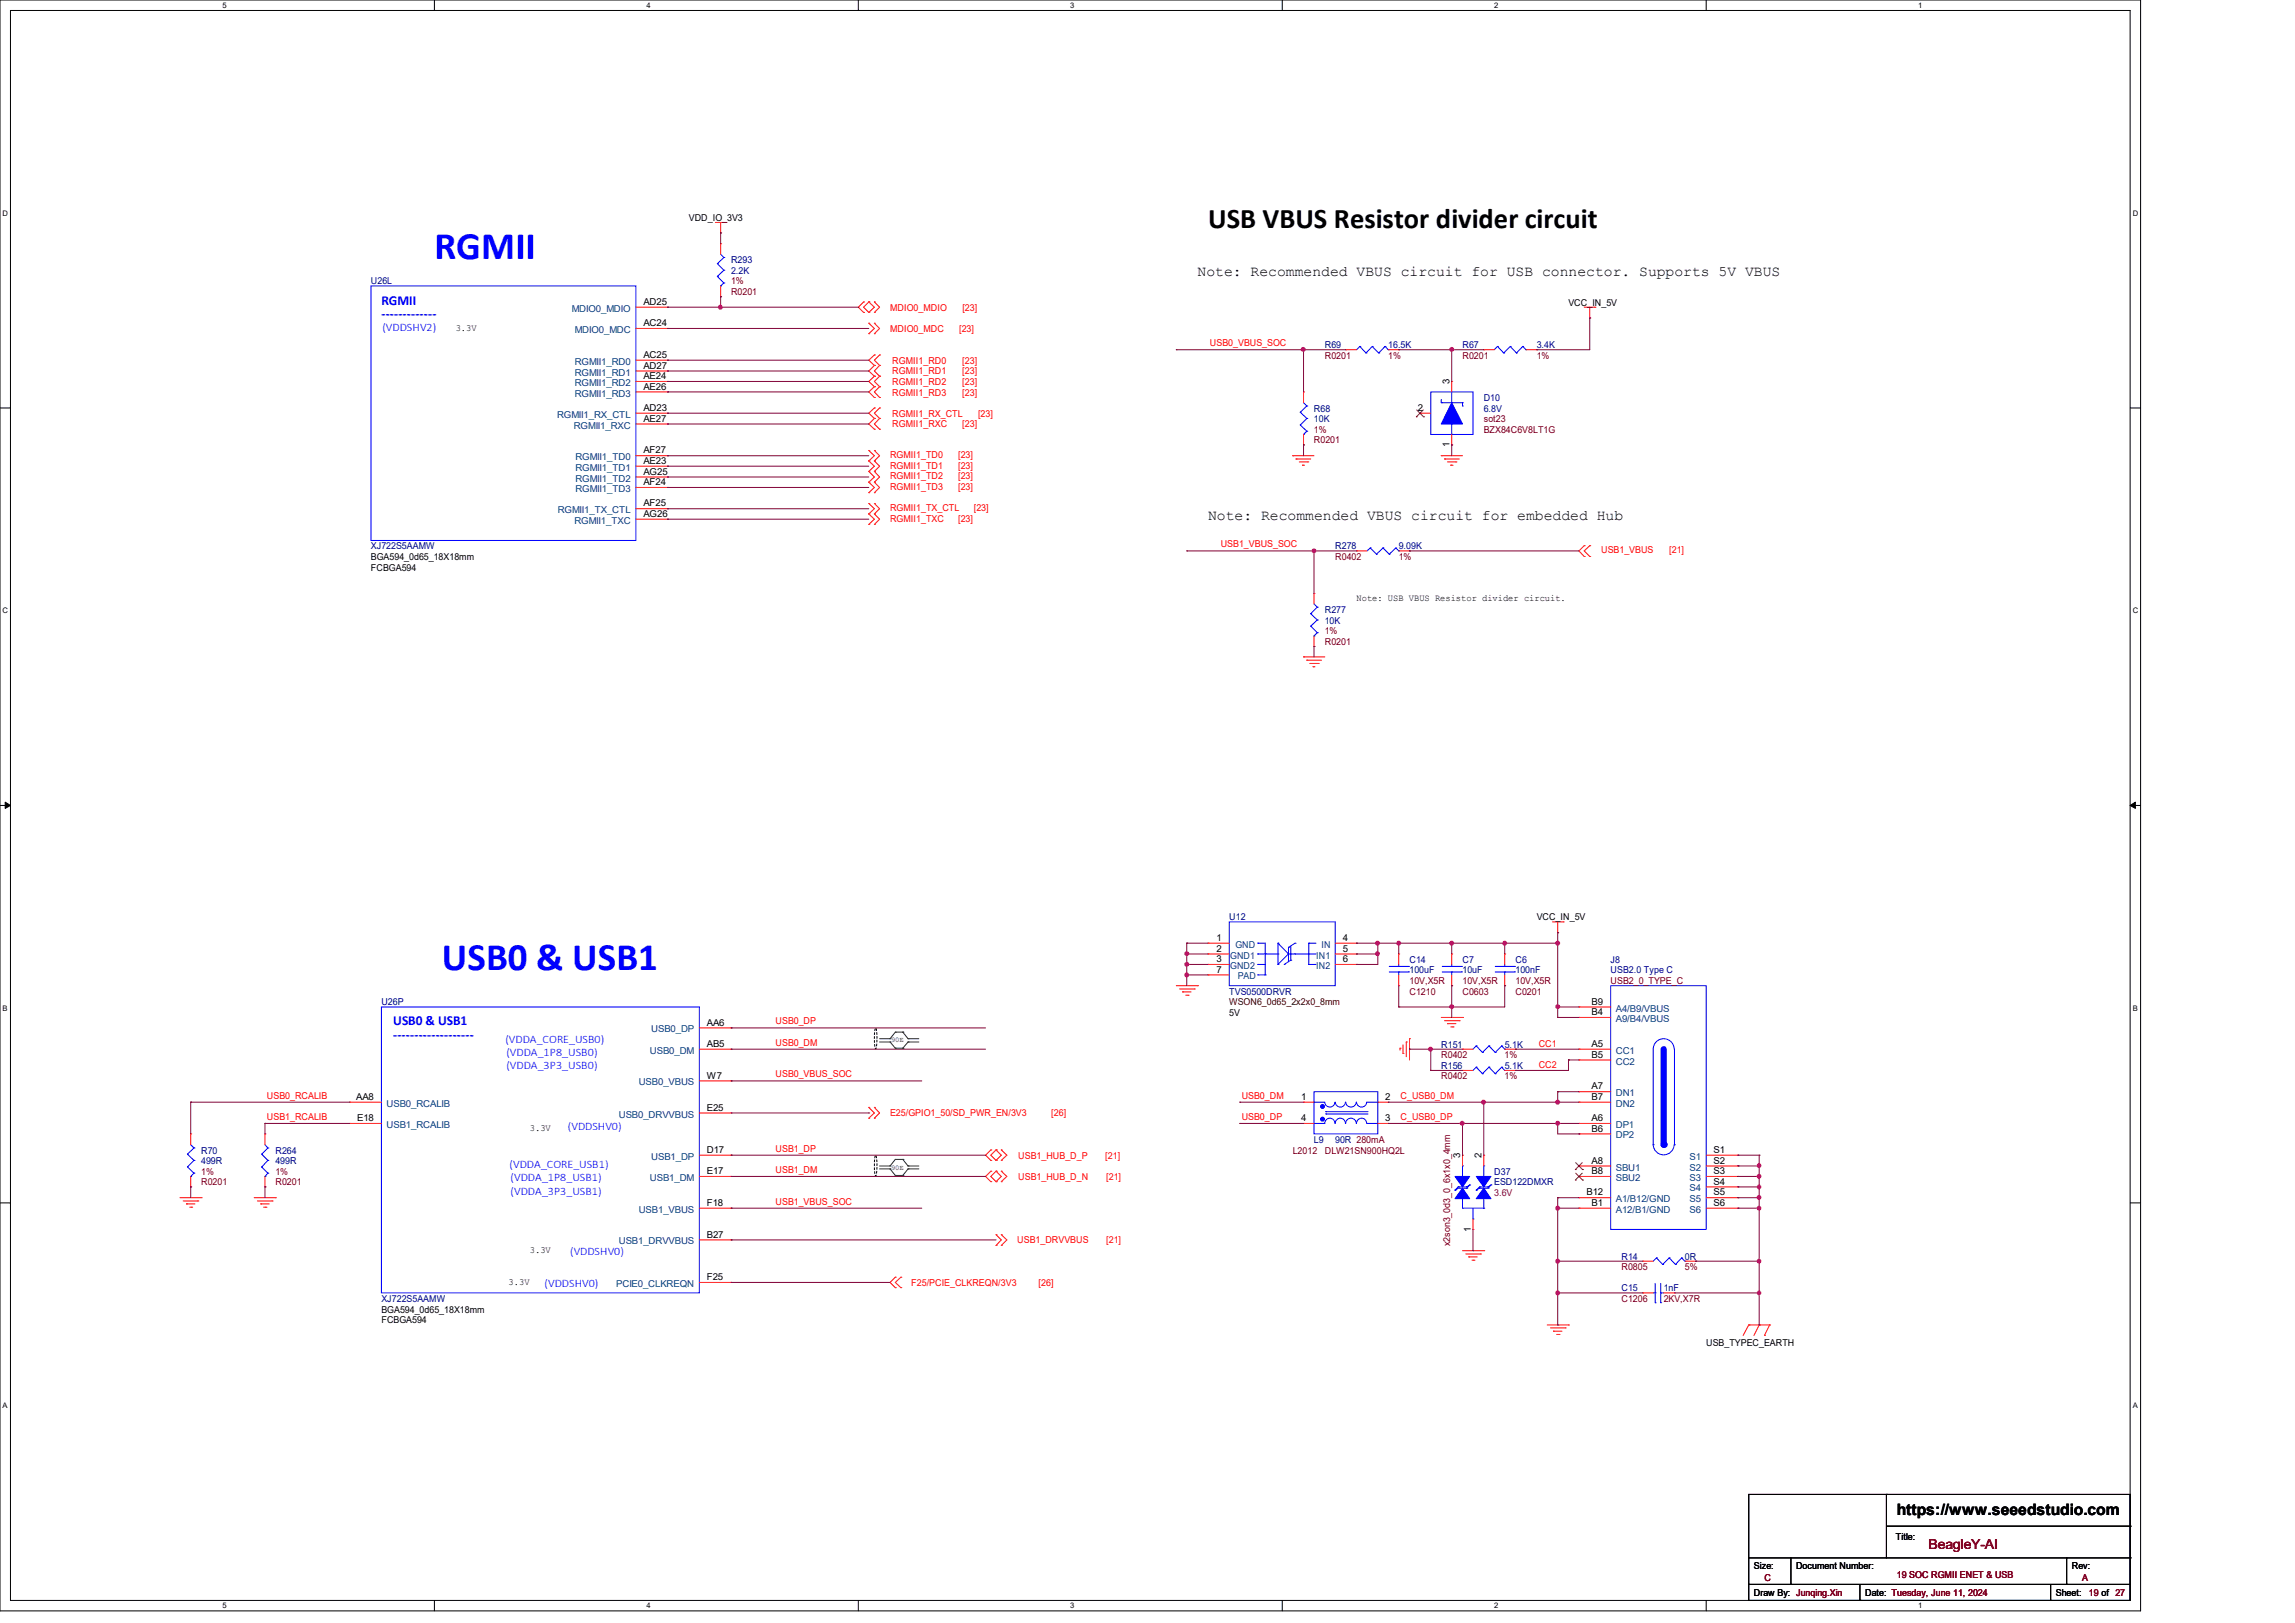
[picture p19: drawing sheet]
<svg xmlns="http://www.w3.org/2000/svg" width="297mm" height="210mm" viewBox="0 0 297 210" stroke-linecap="round" stroke-linejoin="round" font-family="sans-serif">
<defs><g id="words">
<g font-size="5" fill="#00f">
<text x="56.2" y="33.6">RGMII</text>
<text x="57.2" y="125.5">USB0 &amp; USB1</text>
</g>
<text font-size="3.7" x="156.3" y="29.5">USB VBUS Resistor divider circuit</text>
<text font-size="2" x="245.5" y="196.1">https://www.seeedstudio.com</text>
<g font-size="1.9">
<text x="155" y="35.8">Note: Recommended VBUS circuit for USB connector. Supports 5V VBUS</text>
<text x="156.3" y="67.3">Note: Recommended VBUS circuit for embedded Hub</text>
</g>
<g font-size="1.8" fill="#00f">
<text x="49.4" y="39.4">RGMII</text>
<text x="49.4" y="41.2">-------------</text>
<text x="50.9" y="132.7">USB0 &amp; USB1</text>
<text x="50.9" y="134.5">-------------------</text>
</g>
<text font-size="1.8" fill="#800000" x="249.6" y="200.5">BeagleY-AI</text>
<g font-size="1.5" fill="#00f">
<text x="49.5" y="42.8">(VDDSHV2)</text>
<text x="65.4" y="135">(VDDA_CORE_USB0)</text>
<text x="65.5" y="136.6">(VDDA_1P8_USB0)</text>
<text x="65.5" y="138.4">(VDDA_3P3_USB0)</text>
<text x="73.5" y="146.2">(VDDSHV0)</text>
<text x="66" y="151.2">(VDDA_CORE_USB1)</text>
<text x="66.1" y="152.8">(VDDA_1P8_USB1)</text>
<text x="66.1" y="154.6">(VDDA_3P3_USB1)</text>
<text x="70.5" y="166.5">(VDDSHV0)</text>
<text x="73.8" y="162.4">(VDDSHV0)</text>
</g>
<g font-size="1.2">
<text x="89.2" y="28.6">VDD_IO_3V3</text>
<text x="83.3" y="39.5">AD25</text>
<text x="203" y="39.5">VCC_IN_5V</text>
<text x="59" y="42.8">3.3V</text>
<text x="83.3" y="42.2">AC24</text>
<text x="83.3" y="46.3">AC25</text>
<text x="83.3" y="47.7">AD27</text>
<text x="83.3" y="49.1">AE24</text>
<text x="83.3" y="50.4">AE26</text>
<text x="83.3" y="53.2">AD23</text>
<text x="183.5" y="53.2">2</text>
<text x="187.6" y="49.7" transform="rotate(-90 187.6 49.7)">3</text>
<text x="83.3" y="54.6">AE27</text>
<text x="83.3" y="58.7">AF27</text>
<text x="187.6" y="57.9" transform="rotate(-90 187.6 57.9)">1</text>
<text x="83.3" y="60">AE23</text>
<text x="83.3" y="61.4">AG25</text>
<text x="83.3" y="62.8">AF24</text>
<text x="83.3" y="65.5">AF25</text>
<text x="83.3" y="66.9">AG26</text>
<text x="48" y="72.4">BGA594_0d65_18X18mm</text>
<text x="48" y="73.8">FCBGA594</text>
<text x="175.6" y="77.8">Note: USB VBUS Resistor divider circuit.</text>
<text x="198.9" y="119.1">VCC_IN_5V</text>
<text x="157.4" y="121.7">1</text>
<text x="157.4" y="123.1">2</text>
<text x="157.4" y="124.5">3</text>
<text x="157.4" y="125.9">7</text>
<text x="173.8" y="121.7">4</text>
<text x="173.8" y="123.1">5</text>
<text x="173.8" y="124.5">6</text>
<text x="159.1" y="131.4">5V</text>
<text x="206" y="131.4">B4</text>
<text x="206" y="130">B9</text>
<text x="91.5" y="132.7">AA6</text>
<text x="91.5" y="135.5">AB5</text>
<text x="206" y="135.5">A5</text>
<text x="206" y="136.9">B5</text>
<text x="46.1" y="142.3">AA8</text>
<text x="91.5" y="139.6">W7</text>
<text x="91.5" y="143.7">E25</text>
<text x="168.4" y="142.3">1</text>
<text x="179.3" y="142.3">2</text>
<text x="206" y="141">A7</text>
<text x="206" y="142.3">B7</text>
<text x="46.2" y="145.1">E18</text>
<text x="68.6" y="146.4">3.3V</text>
<text x="91.5" y="149.2">D17</text>
<text x="168.4" y="145.1">4</text>
<text x="179.3" y="145.1">3</text>
<text x="189" y="149.9" transform="rotate(-90 189 149.9)">3</text>
<text x="191.7" y="149.9" transform="rotate(-90 191.7 149.9)">2</text>
<text x="206" y="145.1">A6</text>
<text x="206" y="146.4">B6</text>
<text x="221.8" y="149.2">S1</text>
<text x="91.5" y="151.9">E17</text>
<text x="205.3" y="154.7">B12</text>
<text x="206" y="150.6">A8</text>
<text x="206" y="151.9">B8</text>
<text x="221.8" y="150.6">S2</text>
<text x="221.8" y="151.9">S3</text>
<text x="221.8" y="153.3">S4</text>
<text x="221.8" y="154.7">S5</text>
<text x="91.5" y="156">F18</text>
<text x="91.5" y="160.1">B27</text>
<text x="190.3" y="159.4" transform="rotate(-90 190.3 159.4)">1</text>
<text x="206" y="156">B1</text>
<text x="221.8" y="156">S6</text>
<text x="65.8" y="166.3">3.3V</text>
<text x="68.6" y="162.2">3.3V</text>
<text x="91.5" y="165.6">F25</text>
<text x="49.4" y="169.8">BGA594_0d65_18X18mm</text>
<text x="49.4" y="171.2">FCBGA594</text>
<text x="220.8" y="174.2">USB_TYPEC_EARTH</text>
<text x="227" y="203">Size:</text>
<text x="232.5" y="203">Document Number:</text>
<text x="245.4" y="199.3">Title:</text>
<text x="268.1" y="203">Rev:</text>
<text x="227" y="206.6">Draw By: Junqing.Xin</text>
<text x="241.4" y="206.6">Date: Tuesday, June 11, 2024</text>
<text x="266.1" y="206.6">Sheet:</text>
</g>
<g font-size="1.2" fill="#000080">
<text x="94.6" y="34">R293</text>
<text x="94.6" y="35.4">2.2K</text>
<text x="48" y="36.8">U26L</text>
<text x="171.4" y="45">R69</text>
<text x="179.7" y="45">16.5K</text>
<text x="189.3" y="45">R67</text>
<text x="198.9" y="45">3.4K</text>
<text x="170" y="53.3">R68</text>
<text x="192" y="51.9">D10</text>
<text x="192" y="53.3">6.8V</text>
<text x="170" y="54.6">10K</text>
<text x="48" y="71.1">XJ722S5AAMW</text>
<text x="172.8" y="71.1">R278</text>
<text x="181" y="71.1">9.09K</text>
<text x="171.4" y="79.3">R277</text>
<text x="171.4" y="80.7">10K</text>
<text x="159.1" y="119.1">U12</text>
<text x="182.4" y="124.6">C14</text>
<text x="182.4" y="125.9">100uF</text>
<text x="189.3" y="124.6">C7</text>
<text x="189.3" y="125.9">10uF</text>
<text x="196.1" y="124.6">C6</text>
<text x="196.1" y="125.9">100nF</text>
<text x="208.4" y="124.6">J8</text>
<text x="208.4" y="125.9">USB2.0 Type C</text>
<text x="49.4" y="130">U26P</text>
<text x="159.1" y="128.7">TVS0500DRVR</text>
<text x="186.5" y="135.5">R151</text>
<text x="194.7" y="135.5">5.1K</text>
<text x="186.5" y="138.3">R156</text>
<text x="194.7" y="138.3">5.1K</text>
<text x="26" y="149.3">R70</text>
<text x="35.6" y="149.3">R264</text>
<text x="170" y="147.9">L9</text>
<text x="172.8" y="147.9">90R 280mA</text>
<text x="26" y="150.6">499R</text>
<text x="35.6" y="150.6">499R</text>
<text x="193.4" y="152">D37</text>
<text x="193.4" y="153.4">ESD122DMXR</text>
<text x="209.8" y="167.1">C15</text>
<text x="209.8" y="163">R14</text>
<text x="215.3" y="167.1">1nF</text>
<text x="218.1" y="163">0R</text>
<text x="49.4" y="168.4">XJ722S5AAMW</text>
</g>
<g font-size="1.2" fill="#004080">
<text x="74" y="40.3">MDIO0_MDIO</text>
<text x="74.4" y="43.1">MDIO0_MDC</text>
<text x="74.4" y="47.2">RGMII1_RD0</text>
<text x="74.4" y="48.6">RGMII1_RD1</text>
<text x="74.4" y="50">RGMII1_RD2</text>
<text x="74.4" y="51.3">RGMII1_RD3</text>
<text x="72.1" y="54.1">RGMII1_RX_CTL</text>
<text x="74.2" y="55.5">RGMII1_RXC</text>
<text x="74.5" y="59.6">RGMII1_TD0</text>
<text x="74.5" y="60.9">RGMII1_TD1</text>
<text x="74.5" y="62.3">RGMII1_TD2</text>
<text x="74.5" y="63.7">RGMII1_TD3</text>
<text x="72.2" y="66.4">RGMII1_TX_CTL</text>
<text x="74.3" y="67.8">RGMII1_TXC</text>
<text x="159.2" y="124">GND1</text>
<text x="159.2" y="125.4">GND2</text>
<text x="159.9" y="122.6">GND</text>
<text x="170.3" y="124">IN1</text>
<text x="170.3" y="125.4">IN2</text>
<text x="171" y="122.6">IN</text>
<text x="160.2" y="126.7">PAD</text>
<text x="209.1" y="130.9">A4/B9/VBUS</text>
<text x="84.1" y="136.4">USB0_DM</text>
<text x="84.3" y="133.6">USB0_DP</text>
<text x="209.1" y="136.4">CC1</text>
<text x="209.1" y="132.2">A9/B4/VBUS</text>
<text x="209.1" y="137.8">CC2</text>
<text x="50" y="143.2">USB0_RCALIB</text>
<text x="82.7" y="140.5">USB0_VBUS</text>
<text x="209.1" y="141.9">DN1</text>
<text x="209.1" y="143.2">DN2</text>
<text x="50" y="146">USB1_RCALIB</text>
<text x="80.1" y="144.6">USB0_DRVVBUS</text>
<text x="209.1" y="146">DP1</text>
<text x="209.1" y="147.3">DP2</text>
<text x="84.1" y="152.8">USB1_DM</text>
<text x="84.3" y="150.1">USB1_DP</text>
<text x="209.1" y="151.5">SBU1</text>
<text x="209.1" y="155.6">A1/B12/GND</text>
<text x="209.1" y="152.8">SBU2</text>
<text x="218.6" y="150.1">S1</text>
<text x="218.6" y="151.5">S2</text>
<text x="218.6" y="152.8">S3</text>
<text x="218.6" y="154.2">S4</text>
<text x="218.6" y="155.6">S5</text>
<text x="80.1" y="161">USB1_DRVVBUS</text>
<text x="82.7" y="156.9">USB1_VBUS</text>
<text x="209.1" y="156.9">A12/B1/GND</text>
<text x="218.6" y="156.9">S6</text>
<text x="79.8" y="166.5">PCIE0_CLKREQN</text>
</g>
<g font-size="1.2" fill="#800000">
<text x="94.6" y="36.8">1%</text>
<text x="94.6" y="38.1">R0201</text>
<text x="171.4" y="46.4">R0201</text>
<text x="179.7" y="46.4">1%</text>
<text x="189.3" y="46.4">R0201</text>
<text x="198.9" y="46.4">1%</text>
<text x="170" y="56">1%</text>
<text x="170" y="57.4">R0201</text>
<text x="192" y="54.6">sot23</text>
<text x="192" y="56">BZX84C6V8LT1G</text>
<text x="172.8" y="72.4">R0402</text>
<text x="181" y="72.4">1%</text>
<text x="171.4" y="82">1%</text>
<text x="171.4" y="83.4">R0201</text>
<text x="182.4" y="128.7">C1210</text>
<text x="182.4" y="127.3">10V,X5R</text>
<text x="189.3" y="128.7">C0603</text>
<text x="189.3" y="127.3">10V,X5R</text>
<text x="196.1" y="128.7">C0201</text>
<text x="196.1" y="127.3">10V,X5R</text>
<text x="208.4" y="127.3">USB2_0_TYPE_C</text>
<text x="186.5" y="136.9">R0402</text>
<text x="194.7" y="136.9">1%</text>
<text x="186.5" y="139.7">R0402</text>
<text x="194.7" y="139.7">1%</text>
<text x="167.3" y="149.3">L2012</text>
<text x="171.4" y="149.3">DLW21SN900HQ2L</text>
<text x="26" y="152">1%</text>
<text x="26" y="153.4">R0201</text>
<text x="35.6" y="152">1%</text>
<text x="35.6" y="153.4">R0201</text>
<text x="187.7" y="161.3" transform="rotate(-90 187.7 161.3)">x2son3_0d3_0_6x1x0_4mm</text>
<text x="209.8" y="164.3">R0805</text>
<text x="218.1" y="164.3">5%</text>
<text x="209.8" y="168.4">C1206</text>
<text x="215.3" y="168.4">2KV,X7R</text>
<text x="228.3" y="204.6">C</text>
<text x="245.5" y="204.1">19 SOC RGMII ENET &amp; USB</text>
<text x="269.5" y="204.6">A</text>
<text x="270.3" y="206.6">19 of 27</text>
</g>
<g font-size="1.2" fill="#f00">
<text x="115.2" y="40.2">MDIO0_MDIO</text>
<text x="124.5" y="40.2">[23]</text>
<text x="115.2" y="43">MDIO0_MDC</text>
<text x="115.5" y="47.1">RGMII1_RD0</text>
<text x="124.1" y="43">[23]</text>
<text x="124.5" y="47.1">[23]</text>
<text x="156.6" y="44.8">USB0_VBUS_SOC</text>
<text x="115.5" y="48.4">RGMII1_RD1</text>
<text x="115.5" y="49.8">RGMII1_RD2</text>
<text x="115.5" y="51.2">RGMII1_RD3</text>
<text x="115.5" y="53.9">RGMII1_RX_CTL</text>
<text x="124.5" y="48.4">[23]</text>
<text x="124.5" y="49.8">[23]</text>
<text x="124.5" y="51.2">[23]</text>
<text x="126.6" y="53.9">[23]</text>
<text x="115.2" y="59.3">RGMII1_TD0</text>
<text x="115.5" y="55.3">RGMII1_RXC</text>
<text x="124" y="59.3">[23]</text>
<text x="124.5" y="55.3">[23]</text>
<text x="115.2" y="60.7">RGMII1_TD1</text>
<text x="115.2" y="62">RGMII1_TD2</text>
<text x="115.2" y="63.4">RGMII1_TD3</text>
<text x="124" y="60.7">[23]</text>
<text x="124" y="62">[23]</text>
<text x="124" y="63.4">[23]</text>
<text x="115.2" y="66.1">RGMII1_TX_CTL</text>
<text x="115.2" y="67.5">RGMII1_TXC</text>
<text x="124" y="67.5">[23]</text>
<text x="126" y="66.1">[23]</text>
<text x="158" y="70.8">USB1_VBUS_SOC</text>
<text x="207.2" y="71.5">USB1_VBUS</text>
<text x="216" y="71.5">[21]</text>
<text x="100.4" y="132.5">USB0_DP</text>
<text x="100.4" y="135.3">USB0_DM</text>
<text x="199.1" y="135.5">CC1</text>
<text x="34.5" y="142.2">USB0_RCALIB</text>
<text x="100.4" y="139.4">USB0_VBUS_SOC</text>
<text x="160.7" y="142.2">USB0_DM</text>
<text x="181.3" y="142.2">C_USB0_DM</text>
<text x="199.1" y="138.3">CC2</text>
<text x="34.5" y="144.9">USB1_RCALIB</text>
<text x="100.4" y="149">USB1_DP</text>
<text x="115.2" y="144.4">E25/GPIO1_50/SD_PWR_EN/3V3</text>
<text x="131.8" y="149.9">USB1_HUB_D_P</text>
<text x="136.1" y="144.4">[26]</text>
<text x="143" y="149.9">[21]</text>
<text x="160.7" y="144.9">USB0_DP</text>
<text x="181.3" y="144.9">C_USB0_DP</text>
<text x="100.4" y="151.8">USB1_DM</text>
<text x="100.4" y="155.9">USB1_VBUS_SOC</text>
<text x="131.8" y="152.7">USB1_HUB_D_N</text>
<text x="143.2" y="152.7">[21]</text>
<text x="131.7" y="160.8">USB1_DRVVBUS</text>
<text x="143.2" y="160.8">[21]</text>
<text x="117.9" y="166.4">F25/PCIE_CLKREQN/3V3</text>
<text x="134.4" y="166.4">[26]</text>
</g>
<text font-size="1.2" fill="#400000" x="159.1" y="130">WSON6_0d65_2x2x0_8mm</text>
<text font-size="1.2" fill="#800040" x="193.4" y="154.7">3.6V</text>
<g font-size="1">
<text x="28.8" y="1">5</text>
<text x="83.7" y="1">4</text>
<text x="138.5" y="1">3</text>
<text x="193.4" y="1">2</text>
<text x="248.2" y="1">1</text>
<text x=".3" y="27.9">D</text>
<text x="276" y="27.9">D</text>
<text x=".3" y="79.4">C</text>
<text x="276" y="79.4">C</text>
<text x=".3" y="130.8">B</text>
<text x="276" y="130.8">B</text>
<text x=".3" y="182.2">A</text>
<text x="276" y="182.2">A</text>
<text x="28.8" y="208.1">5</text>
<text x="83.7" y="208.1">4</text>
<text x="138.5" y="208.1">3</text>
<text x="193.4" y="208.1">2</text>
<text x="248.2" y="208.1">1</text>
</g>
<g font-size=".9">
<text x="115.3" y="134.9">90E</text>
<text x="115.3" y="151.3">90E</text>
</g>
</g></defs>
<path d="M0 0h277v208.4h-277zM1.4 1.4h274.3v205.7h-274.3z" fill="none" stroke="#000" stroke-width=".13"/>
<g fill="#fff">
<path d="M28.8 .1h.5v1.1h-.5z"/>
<path d="M28.8 207.2h.5v1.1h-.5z"/>
</g>
<path d="M56.2 0v1.4M56.2 207.1v1.3" fill="none" stroke="#000" stroke-width=".13"/>
<g fill="#fff">
<path d="M83.7 .1h.5v1.1h-.5z"/>
<path d="M83.7 207.2h.5v1.1h-.5z"/>
</g>
<path d="M111.1 0v1.4M111.1 207.1v1.3" fill="none" stroke="#000" stroke-width=".13"/>
<g fill="#fff">
<path d="M138.5 .1h.6v1.1h-.6z"/>
<path d="M138.5 207.2h.6v1.1h-.6z"/>
</g>
<path d="M165.9 0v1.4M165.9 207.1v1.3" fill="none" stroke="#000" stroke-width=".13"/>
<g fill="#fff">
<path d="M193.4 .1h.5v1.1h-.5z"/>
<path d="M193.4 207.2h.5v1.1h-.5z"/>
</g>
<path d="M220.8 0v1.4M220.8 207.1v1.3" fill="none" stroke="#000" stroke-width=".13"/>
<g fill="#fff">
<path d="M248.2 .1h.6v1.1h-.6z"/>
<path d="M248.2 207.2h.6v1.1h-.6z"/>
<path d="M.3 27.1h.8v1.1h-.8z"/>
<path d="M276 27.1h.7v1.1h-.7z"/>
<path d="M.3 78.5h.8v1.1h-.8z"/>
<path d="M276 78.5h.7v1.1h-.7z"/>
</g>
<path d="M0 52.8h1.4M275.7 52.8h1.3" fill="none" stroke="#000" stroke-width=".13"/>
<g fill="#fff">
<path d="M.3 129.9h.7v1.1h-.7z"/>
<path d="M276 129.9h.6v1.1h-.6z"/>
</g>
<path d="M0 104.2h1.4M275.7 104.2h1.3" fill="none" stroke="#000" stroke-width=".13"/>
<path d="M.7 103.8l.7 .4-.7 .4zM275.7 104.2l.7-.4v.8z" fill="#000" stroke="#000" stroke-width=".13"/>
<g fill="#fff">
<path d="M.3 181.4h.7v1.1h-.7z"/>
<path d="M276 181.4h.6v1.1h-.6z"/>
</g>
<g fill="none" stroke="#000" stroke-width=".13">
<path d="M0 155.7h1.4M275.7 155.7h1.3M226.3 193.4h49.4v13.7h-49.4zM244.1 193.4h.1M244.1 193.4v8.2M244.1 197.5h31.6M275.7 197.5h.1M226.3 205h.1M226.3 205h49.4M226.3 201.6h49.4M231.8 205h.1M231.8 201.6v3.4"/>
<path d="M240.7 207.1h.1M240.7 205v2.1M265.4 207.1h.1M265.4 205v2.1M267.5 205h.1M267.5 201.6v3.4M275.7 201.6h.1"/>
</g>
<g fill="none" stroke="#008000" stroke-width=".13">
<path d="M113.8 134.8h1.4M113.8 134.4h1.4M115.2 134.8h.1M115.2 134.4h.1M115.2 134.8l.7 .8M115.9 133.6h.1M115.9 135.6h.1M115.9 133.6l-.7 .8M115.9 133.6h.9M115.9 135.6h.9M116.8 135.6h.1M116.8 133.6h.1"/>
<path d="M116.8 133.6l.7 .8M117.5 134.4h.1M117.5 134.8h.1M117.5 134.8l-.7 .8M117.5 134.8h1.4M117.5 134.4h1.4M113.8 151.3h1.4M113.8 150.9h1.4M115.2 151.3h.1M115.2 150.9h.1M115.2 151.3l.7 .8M115.9 150h.1"/>
<path d="M115.9 152.1h.1M115.9 150l-.7 .9M115.9 152.1h.9M115.9 150h.9M116.8 150h.1M116.8 152.1h.1M116.8 150l.7 .9M117.5 150.9h.1M117.5 151.3h.1M117.5 151.3l-.7 .8M117.5 151.3h1.4M117.5 150.9h1.4"/>
</g>
<path d="M113.3 133a5.5 5.5 0 0 1 0 2.7 5.5 5.5 0 0 1 0-2.7zM113.3 149.5a5.5 5.5 0 0 1 0 2.7 5.5 5.5 0 0 1 0-2.7z" fill="none" stroke="#000" stroke-width=".13" stroke-dasharray=".3"/>
<g fill="none" stroke="#f00" stroke-width=".13">
<path d="M92.6 28.8h1.3M93.3 30.1h.1M93.3 28.8v1.3M93.9 28.8h.1M111.8 39.1h.1M111.8 39.1l-.7 .7 .7 .6M112.4 39.1h.1M112.4 39.1l.8 .7-.8 .6M112.4 39.1l-.6 .7 .6 .6M113.2 39.1h.1M113.2 39.1l.6 .7-.6 .6M205 39.8h1.4"/>
<path d="M205.7 39.8v1.3M206.4 39.8h.1M111.8 40.4h.1M112.4 59.6h.1M112.4 58.3h.1M112.4 41.8h.1M112.4 43.2h.1M112.4 40.4h.1M112.4 58.3l.8 .7-.8 .6M112.4 59.6l.8 .7-.8 .7M112.4 41.8l.8 .7-.8 .7M113.2 45.9h.1"/>
<path d="M113.2 47.3h.1M113.2 48.7h.1M113.2 50h.1M113.2 51.4h.1M113.2 52.8h.1M113.2 54.1h.1M113.2 55.5h.1M113.2 59.6h.1M113.2 58.3h.1M113.2 41.8h.1M113.2 43.2h.1M113.2 40.4h.1"/>
<path d="M113.2 45.9l-.8 .7 .8 .7M113.2 47.3l-.8 .7 .8 .7M113.2 48.7l-.8 .7 .8 .6M113.2 50l-.8 .7 .8 .7M113.2 52.8l-.8 .7 .8 .6M113.2 54.1l-.8 .8 .8 .6M113.2 58.3l.6 .7-.6 .6M113.2 59.6l.6 .7-.6 .7M113.2 41.8l.6 .7-.6 .7M113.8 47.3h.1M113.8 45.9h.1M113.8 48.7h.1"/>
<path d="M113.8 50h.1M113.8 51.4h.1M113.8 54.1h.1M113.8 52.8h.1M113.8 55.5h.1M113.8 45.9l-.6 .7 .6 .7M113.8 47.3l-.6 .7 .6 .7M113.8 48.7l-.6 .7 .6 .6M113.8 50l-.6 .7 .6 .7M113.8 52.8l-.6 .7 .6 .6M113.8 54.1l-.6 .8 .6 .6M167.3 59h.1"/>
<path d="M167.3 59h2.8M167.7 59.4h.1M167.7 59.4h1.9M168.1 59.8h1.1M168.7 50.7h.1M168.7 57.6h.1M168.7 50.7v1.4M168.7 56.2v1.4M169.2 59.8h.1M174.2 45.3h.1M174.2 45.3h1.4M179.7 45.3h1.3"/>
<path d="M181 45.3h.1M183.8 53.5h.1M183.8 53.5h1.4M186.5 59h.1M186.5 59h2.8M186.9 59.4h.1M186.9 59.4h1.9M187.3 59.8h1.1M187.9 49.4h.1M187.9 57.6h.1M187.9 49.4v1.3M187.9 56.2v1.4"/>
<path d="M188.4 59.8h.1M192 45.3h.1M192 45.3h1.4M197.5 45.3h1.4M198.9 45.3h.1M205.7 41.1h.1M112.4 61h.1M112.4 62.4h.1M112.4 63.8h.1M112.4 66.5h.1M112.4 65.2h.1M112.4 67.9h.1"/>
<path d="M112.4 61l.8 .7-.8 .7M112.4 62.4l.8 .7-.8 .7M112.4 65.2l.8 .6-.8 .7M112.4 66.5l.8 .7-.8 .7M113.2 61h.1M113.2 62.4h.1M113.2 63.8h.1M113.2 66.5h.1M113.2 65.2h.1M113.2 67.9h.1M113.2 61l.6 .7-.6 .7M113.2 62.4l.6 .7-.6 .7"/>
<path d="M113.2 65.2l.6 .6-.6 .7M113.2 66.5l.6 .7-.6 .7M168.6 60.2h.1M168.6 60.2h.2M170.1 76.8h.1M170.1 76.8v1.3M175.6 71.3h.1M175.6 71.3h1.3M181 71.3h1.4M182.4 71.3h.1M187.7 60.2h.1M187.7 60.2h.3"/>
<path d="M205 72h.1M205 70.6h.1M205 70.6l-.7 .7 .7 .7M205.7 70.6h.1M205.7 72h.1M205.7 70.6l-.7 .7 .7 .7M168.7 85h.1M168.7 85h2.7M169.1 85.4h.1M169.1 85.4h1.9M169.5 85.9h1.1M169.9 86.3h.1"/>
<path d="M169.9 86.3h.3M170.1 83.7h.1M170.1 82.3v1.4M170.6 85.9h.1M200.9 119.3h1.4M201.6 119.3v1.4M202.3 119.3h.1M90.5 133h4.1M90.5 135.8h4.1M90.5 139.9h4.1M94.6 133h.1M94.6 135.8h.1"/>
<path d="M94.6 139.9h.1M152.2 127.6h2.8M152.7 128h1.9M153 128.4h.1M153 128.4h1.1M153.5 128.8h.3M153.8 128.8h.1M154.6 128h.1M155 127.6h.1M156.3 122h.1M156.3 123.4h.1M156.3 124.8h.1"/>
<path d="M156.3 126.2h.1M156.3 122h2.8M156.3 123.4h2.8M156.3 124.8h2.8M156.3 126.2h2.8M172.8 122h2.8M172.8 123.4h2.8M172.8 124.8h2.8M175.6 122h.1M175.6 123.4h.1M175.6 124.8h.1M181.2 135.6h.1"/>
<path d="M181.2 135.6v.3M181.6 136.3h.1M181.6 135.2v1.1M182 134.8h.1M182 134.8v1.9M182.4 134.4h.1M182.4 134.4v2.8M186.5 131.7h2.8M186.9 132.1h1.9M187.3 132.5h.1M187.3 132.5h1.1M187.7 132.9h.3"/>
<path d="M187.9 123.4h.1M187.9 127.6h.1M187.9 123.4v1.4M187.9 126.2v1.4M188 132.9h.1M188.8 132.1h.1M189.3 131.7h.1M189.3 138.5h.1M189.3 138.5h1.3M194.7 123.4h.1M194.7 127.6h.1M194.7 138.5h1.4"/>
<path d="M194.7 123.4v1.4M194.7 126.2v1.4M196.1 138.5h.1M201.6 120.7h.1M23.3 155h2.7M23.7 155.4h1.9M24.1 155.8h.1M24.1 155.8h1.1M24.6 156.2h.2M24.7 146.7h.1M24.7 153.6h.1M24.7 146.7v1.4"/>
<path d="M24.7 152.2v1.4M24.8 156.2h.1M25.6 155.4h.1M26 155h.1M32.9 155h2.7M33.3 155.4h1.9M33.7 155.8h.1M33.7 155.8h1.1M34.1 156.2h.3M34.3 146.7h.1M34.3 153.6h.1M34.3 146.7v1.4"/>
<path d="M34.3 152.2v1.4M34.4 156.2h.1M35.2 155.4h.1M35.6 155h.1M45.3 142.6h.1M45.3 145.4h.1M45.3 142.6h4.1M45.3 145.4h4.1M90.5 144h4.1M90.5 149.5h4.1M90.5 152.2h4.1M90.5 156.3h4.1"/>
<path d="M94.6 144h.1M94.6 149.5h.1M94.6 152.2h.1M94.6 156.3h.1M112.4 143.3h.1M112.4 144.7h.1M112.4 143.3l.8 .7-.8 .7M113.2 143.3h.1M113.2 144.7h.1M113.2 143.3l.6 .7-.6 .7M128.2 148.8h.1M128.2 150.2h.1"/>
<path d="M128.2 151.6h.1M128.2 152.9h.1M128.2 148.8l-.6 .7 .6 .7M128.2 151.6l-.6 .6 .6 .7M128.9 150.2h.1M128.9 148.8h.1M128.9 152.9h.1M128.9 151.6h.1M128.9 159.8h.1M128.9 148.8l-.7 .7 .7 .7M128.9 148.8l.7 .7-.7 .7M128.9 151.6l-.7 .6 .7 .7"/>
<path d="M128.9 151.6l.7 .6-.7 .7M128.9 159.8l.7 .6-.7 .8M129.6 148.8h.1M129.6 150.2h.1M129.6 151.6h.1M129.6 152.9h.1M129.6 159.8h.1M129.6 148.8l.7 .7-.7 .7M129.6 151.6l.7 .6-.7 .7M129.6 159.8l.7 .6-.7 .8M168.7 142.6h.1M168.7 145.4h.1"/>
<path d="M168.7 142.6h1.4M168.7 145.4h1.4M178.3 142.6h1.4M178.3 145.4h1.4M179.7 142.6h.1M179.7 145.4h.1M90.5 165.9h4.1M90.5 160.4h4.1M94.6 165.9h.1M94.6 160.4h.1M115.9 165.3h.1M115.9 166.6h.1"/>
<path d="M115.9 165.3l-.7 .6 .7 .7M116.6 166.6h.1M116.6 165.3h.1M116.6 165.3l-.7 .6 .7 .7M128.9 161.2h.1M129.6 161.2h.1M189.3 161.8h2.7M189.7 162.3h1.9M190.1 162.6h.1M190.1 162.6h1.1M190.5 163.1h.3M190.8 163.1h.1"/>
<path d="M191.6 162.3h.1M192 161.8h.1M200.2 171.4h2.8M200.7 171.8h1.9M201 172.3h.1M201 172.3h1.1M201.5 172.7h.3M201.8 172.7h.1M202.6 171.8h.1M203 171.4h.1M226.3 171.4h.1M226.3 171.4h2.7"/>
<path d="M226.3 171.4l-.7 1.4M227.7 171.4h.1M227.7 171.4l-.7 1.4M228.3 172.8h.1M229 171.4h.1M229 171.4l-.7 1.4"/>
</g>
<g fill="none" stroke="#00f" stroke-width=".13">
<path d="M168.3 53.3h.1M168.3 55h.1M168.3 53.3l.8 .8M168.3 55l.8 .8M168.7 56.2h.1M168.7 52.1l.4 .4M169.1 52.5h.1M169.1 54.1h.1M169.1 55.8h.1M169.1 52.5l-.8 .8M169.1 54.1l-.8 .9M169.1 55.8l-.4 .4"/>
<path d="M176 44.8h.1M176 44.8l-.4 .5M176 44.8l.8 .9M176.8 45.7h.1M177.6 44.8h.1M177.6 44.8l-.8 .9M177.6 44.8l.8 .9M178.4 45.7h.1M179.2 44.8h.1M179.2 44.8l-.8 .9M179.2 44.8l.5 .5M179.7 45.3h.1"/>
<path d="M185.2 50.7h5.4v5.5h-5.4zM186.5 52.1h.1M186.5 52.1h2.8M186.5 51.7v.4M187.9 52.1h.1M187.9 54.9h.1M187.9 50.7v1.4M187.9 54.9v1.3M189.3 52.1h.1M189.3 52.5h.1M189.3 52.1v.4M193.8 44.8h.1"/>
<path d="M193.8 44.8l-.4 .5M193.8 44.8l.8 .9M194.6 45.7h.1M195.5 44.8h.1M195.5 44.8l-.9 .9M195.5 44.8l.8 .9M196.3 45.7h.1M197.1 44.8h.1M197.1 44.8l-.8 .9M197.1 44.8l.4 .5M197.5 45.3h.1M169.6 79.4h.1"/>
<path d="M169.6 79.4l.9 .8M170.1 78.1l.4 .5M170.5 78.6h.1M170.5 78.6l-.9 .8M177.3 70.9h.1M177.3 70.9l-.4 .4M177.3 70.9l.8 .8M178.1 71.7h.1M179 70.9h.1M179 70.9l-.9 .8M179 70.9l.8 .8M179.8 71.7h.1"/>
<path d="M180.6 70.9h.1M180.6 70.9l-.8 .8M180.6 70.9l.4 .4M181 71.3h.1M169.6 81h.1M169.6 81l.9 .9M170.1 82.3h.1M170.5 80.2h.1M170.5 81.9h.1M170.5 80.2l-.9 .8M170.5 81.9l-.4 .4M159.1 119.3h13.7v8.3h-13.7z"/>
<path d="M49.4 130.3h41.1v37h-41.1zM162.8 122h.1M162.8 123.4h.1M162.8 124.8h.1M162.8 126.2h.1M162.8 123.4h2.6M162.8 122h.9v4.2M162.8 124.8h.9M162.8 126.2h.9M163.7 123.4h.1M163.7 126.2h.1M165.4 123.4h.1"/>
<path d="M165.4 124.8h.1M165.4 122h.1M165.4 122l1.4 1.4M165.4 122v2.8M166.2 124.8h.1M166.8 123.4h.1M166.8 122.6h.1M166.8 123.4l-1.4 1.4M166.8 122.6v1.8M167 124.2h.1M167 123.4h.1M167 123.4h3.2"/>
<path d="M167 122.5v1.7M167 124.2l-.8 .6M167.6 123.4h.1M167.6 122h.1M167.6 122l-.8 .6M169.4 123.4h.1M169.4 122h.1M169.4 124.8h.1M169.4 122v2.8M169.4 122h.8M169.4 124.8h.8M170.2 122h.1"/>
<path d="M170.2 123.4h.1M170.2 124.8h.1M186.6 125.1h2.5M186.6 125.8h2.5M187.9 125.8h.1M187.9 125.1h.1M187.9 124.8v.3M187.9 125.8v.4M189.1 125.1h.1M189.1 125.8h.1M191.1 138.1h.1M191.1 138.1l-.5 .4"/>
<path d="M191.1 138.1l.8 .8M191.9 138.9h.1M192.7 138.1h.1M192.7 138.1l-.8 .8M192.7 138.1l.8 .8M193.5 138.9h.1M193.5 125.1h2.5M193.5 125.8h2.5M194.4 138.1h.1M194.4 138.1l-.9 .8M194.4 138.1l.3 .4M194.7 138.5h.1"/>
<path d="M194.7 125.8h.1M194.7 125.1h.1M194.7 124.8v.3M194.7 125.8v.4M196 125.1h.1M196 125.8h.1M208.4 127.6h12.4v31.5h-12.4zM216.7 135.8v12.3M24.3 149.4h.1M24.3 151h.1M24.3 149.4l.8 .8M24.3 151l.8 .8"/>
<path d="M24.7 152.2h.1M24.7 148.1l.4 .4M25.1 148.5h.1M25.1 150.2h.1M25.1 151.8h.1M25.1 148.5l-.8 .9M25.1 150.2l-.8 .8M25.1 151.8l-.4 .4M33.9 149.4h.1M33.9 151h.1M33.9 149.4l.8 .8M33.9 151l.8 .8"/>
<path d="M34.3 152.2h.1M34.3 148.1l.4 .4M34.7 148.5h.1M34.7 150.2h.1M34.7 151.8h.1M34.7 148.5l-.8 .9M34.7 150.2l-.8 .8M34.7 151.8l-.4 .4M170.1 141.3h8.2v5.4h-8.2zM170.1 142.6h1.3a.66 .66 0 0 0 .7 .7 .66 .66 0 0 0 .7-.7M170.1 145.4h1.4a.66 .66 0 0 1 .6-.7 .66 .66 0 0 1 .7 .7M170.1 142.6h.1"/>
<path d="M170.1 145.4h.1M171.6 143.8h.1M171.6 144.1h.1M171.6 143.8h5.4M171.6 144.1h5.4M172.8 142.6a.66 .66 0 0 0 .7 .7 .66 .66 0 0 0 .6-.7M172.8 145.4a.66 .66 0 0 1 .7-.7 .66 .66 0 0 1 .6 .7M174.2 145.4a.68 .68 0 0 1 .6-.7 .68 .68 0 0 1 .7 .7M174.2 142.6a.68 .68 0 0 0 .6 .7 .68 .68 0 0 0 .7-.7M175.6 145.4a.66 .66 0 0 1 .6-.7 .66 .66 0 0 1 .7 .7M175.6 142.6a.66 .66 0 0 0 .6 .7 .66 .66 0 0 0 .7-.7M176.9 142.6h1.4"/>
<path d="M176.9 145.4h1.4M178.3 142.6h.1M178.3 145.4h.1M216.7 148.1h.1"/>
</g>
<g fill="#00f" stroke="#00f" stroke-width=".13">
<path d="M187.9 52.1l1.4 2.8h-2.8z" fill-rule="evenodd"/>
<circle cx="171.2" cy="143.2" r=".25"/>
<circle cx="171.2" cy="144.8" r=".25"/>
</g>
<path d="M183.3 53.9h.1M183.3 53l.9 .9M184.2 53l-.9 .9M184.2 53.9h.1" fill="none" stroke="#804000" stroke-width=".13"/>
<path d="M215.3 135.8v12.3" fill="none" stroke="#00f" stroke-width=".8"/>
<circle cx="215.3" cy="148.1" r=".4" fill="#00f"/>
<g fill="none" stroke="#00f" stroke-width=".13">
<path d="M48 37h34.3v32.9h-34.3zM92.8 34.1h.1M92.8 35.8h.1M92.8 34.1l.9 .9M92.8 35.8l.9 .8M93.3 37h.1M93.3 32.9l.4 .4M93.7 33.3h.1M93.7 35h.1M93.7 36.6h.1M93.7 33.3l-.9 .8M93.7 35l-.9 .8"/>
<path d="M93.7 36.6l-.4 .4M179.8 125.1h2.5M179.8 125.8h2.5M181 125.8h.1M181 125.1h.1M181 124.8v.3M181 125.8v.4M182.3 125.1h.1M182.3 125.8h.1M191.1 135.3h.1M191.1 135.3l-.5 .5M191.1 135.3l.8 .9"/>
<path d="M191.9 136.2h.1M192.7 135.3h.1M192.7 135.3l-.8 .9M192.7 135.3l.8 .9M193.5 136.2h.1M194.4 135.3h.1M194.4 135.3l-.9 .9M194.4 135.3l.3 .5M194.7 135.8h.1M216.7 135.8a1.35 1.35 0 0 0-1.4-1.4 1.35 1.35 0 0 0-1.3 1.4v12.3M188.3 154h.1M188.7 153.6h.1"/>
<path d="M188.7 153.6h1.1M188.7 153.6l-.4 .4M189.3 150.9h.1M189.3 155h.1M189.3 150.9v1.3M189.3 155v1.3h2.7M189.8 153.6h.1M189.8 153.8h.1M189.8 153.8h-1.1l-.4 .2M190.2 153.3h.1M190.2 153.3l-.4 .3M190.2 153.3l-.4 .5"/>
<path d="M190.6 157.7h.1M190.6 156.3v1.4M191.1 154h.1M191.5 153.6h.1M191.5 153.6h1.1M191.5 153.6l-.4 .4M192 155h.1M192 150.9h.1M192 156.3h.1M192 150.9v1.3M192 155v1.3M192.6 153.6h.1"/>
<path d="M192.6 153.8h.1M192.6 153.8h-1.1l-.4 .2M193 153.3h.1M193 153.3l-.4 .3M193 153.3l-.4 .5M214 148.1h.1M214 148.1a1.36 1.36 0 0 0 1.3 1.3 1.36 1.36 0 0 0 1.4-1.3M214 167.3h.2M214.2 168.6h.1M214.2 167.3h.1M214.2 166.1v2.5M214.4 162.8h.1"/>
<path d="M214.4 162.8l-.4 .4M214.4 162.8l.8 .8M214.9 168.6h.1M214.9 167.3h.1M214.9 166.1v2.5M214.9 167.3h.4M215.2 163.6h.1M216 162.8h.1M216 162.8l-.8 .8M216 162.8l.8 .8M216.8 163.6h.1M217.6 162.8h.1"/>
<path d="M217.6 162.8l-.8 .8M217.6 162.8l.5 .4M218.1 163.2h.1"/>
</g>
<g fill="none" stroke="#f00" stroke-width=".13">
<path d="M82.3 39.8h4.1M86.4 39.8h.1M93.3 31.5h.1M93.3 38.4h.1M93.3 31.5v1.4M93.3 37v1.4M82.3 42.5h4.1M82.3 46.6h4.1M82.3 48h4.1M82.3 49.4h4.1M82.3 50.7h4.1M82.3 53.5h4.1"/>
<path d="M82.3 54.9h4.1M82.3 59h4.1M86.4 42.5h.1M86.4 46.6h.1M86.4 48h.1M86.4 49.4h.1M86.4 50.7h.1M86.4 53.5h.1M86.4 54.9h.1M86.4 59h.1M82.3 60.3h4.1M82.3 61.7h4.1"/>
<path d="M82.3 63.1h4.1M82.3 65.8h4.1M82.3 67.2h4.1M86.4 60.3h.1M86.4 61.7h.1M86.4 63.1h.1M86.4 65.8h.1M86.4 67.2h.1M181 123.4h.1M181 127.6h.1M181 123.4v1.4M181 126.2v1.4"/>
<path d="M189.3 135.8h.1M189.3 135.8h1.3M194.7 135.8h1.4M196.1 135.8h.1M204.3 135.8h.1M204.3 131.7h.1M204.3 137.2h.1M204.3 130.3h.1M204.3 135.8h4.1M204.3 131.7h4.1M204.3 137.2h4.1M204.3 130.3h4.1"/>
<path d="M189.3 149.5h.1M189.3 149.5v1.4M190.6 159.1h.1M190.6 157.7v1.4M192 149.5h.1M192 149.5v1.4M204.3 145.4h.1M204.3 141.3h.1M204.3 150.9h.1M204.3 155h.1M204.3 156.3h.1M204.3 146.7h.1"/>
<path d="M204.3 142.6h.1M204.3 152.2h.1M204.3 145.4h4.1M204.3 141.3h4.1M204.3 150.9h4.1M204.3 155h4.1M204.3 156.3h4.1M204.3 146.7h4.1M204.3 142.6h4.1M204.3 152.2h4.1M220.8 150.9h4.1M220.8 155h4.1"/>
<path d="M220.8 156.3h4.1M220.8 152.2h4.1M220.8 149.5h4.1M220.8 153.6h4.1M224.9 149.5h.1M224.9 150.9h.1M224.9 152.2h.1M224.9 153.6h.1M224.9 155h.1M224.9 156.3h.1M212.6 167.3h.1M212.6 163.2h.1"/>
<path d="M212.6 167.3h1.4M212.6 163.2h1.4M215.3 167.3h1.4M216.7 167.3h.1M218.1 163.2h1.4M219.5 163.2h.1"/>
</g>
<path d="M203.9 151.3h.1M203.9 152.7h.1M203.9 150.5l.9 .8M203.9 151.8l.9 .9M204.8 150.5l-.9 .8M204.8 151.8l-.9 .9M204.8 151.3h.1M204.8 152.7h.1" fill="none" stroke="#804000" stroke-width=".13"/>
<g fill="#00f" stroke="#00f" stroke-width=".13">
<path d="M189.3 153.8l.9 1.3h-1.9z" fill-rule="evenodd"/>
<path d="M188.3 152.2h1.9l-.9 1.4z" fill-rule="evenodd"/>
<path d="M191.1 152.2h1.9l-1 1.4z" fill-rule="evenodd"/>
<path d="M192 153.8l1 1.3h-1.9z" fill-rule="evenodd"/>
</g>
<g fill="none" stroke="#800040" stroke-width=".13">
<path d="M86.4 39.8h.1M86.4 39.8h24.7M93.3 30.1h.1M93.3 38.4h.1M93.3 39.8h.1M93.3 30.1v1.4M93.3 38.4v1.4M86.4 42.5h.1M86.4 46.6h.1M86.4 48h.1M86.4 49.4h.1M86.4 50.7h.1"/>
<path d="M86.4 53.5h.1M86.4 54.9h.1M86.4 59h.1M86.4 42.5h26M86.4 46.6h26M86.4 48h26M86.4 49.4h26M86.4 50.7h26M86.4 53.5h26M86.4 54.9h26M86.4 59h26M152.2 45.3h.1"/>
<path d="M152.2 45.3h22M168.7 45.3h.1M168.7 57.6h.1M168.7 45.3v5.4M168.7 57.6v1.4M181 45.3h.1M181 45.3h11M187.9 45.3h.1M187.9 57.6h.1M187.9 45.3v4.1M187.9 57.6v1.4M198.9 45.3h.1"/>
<path d="M205.7 41.1h.1M205.7 41.1v4.2h-6.8M86.4 60.3h.1M86.4 61.7h.1M86.4 63.1h.1M86.4 65.8h.1M86.4 67.2h.1M86.4 60.3h26M86.4 61.7h26M86.4 63.1h26M86.4 65.8h26M86.4 67.2h26"/>
<path d="M153.6 71.3h.1M153.6 71.3h22M170.1 71.3h.1M170.1 71.3v5.5M182.4 71.3h.1M182.4 71.3h21.9M170.1 83.7h.1M170.1 83.7v1.3M94.6 133h.1M94.6 135.8h.1M94.6 139.9h.1M94.6 133h33"/>
<path d="M94.6 135.8h33M94.6 139.9h24.7M153.6 122h.1M153.6 123.4h.1M153.6 124.8h.1M153.6 126.2h.1M153.6 122h2.7M153.6 122v5.6M153.6 123.4h2.7M153.6 124.8h2.7M153.6 126.2h2.7M175.6 124.8h.1"/>
<path d="M175.6 122h.1M175.6 123.4h.1M175.6 122h26M175.6 123.4h2.7M178.3 122h.1M178.3 123.4h.1M178.3 122v2.8h-2.7M181 122h.1M181 130.3h.1M181 122v1.4M181 127.6v2.7M182.4 135.8h.1"/>
<path d="M182.4 135.8h6.9M185.2 138.5h.1M185.2 135.8h.1M185.2 138.5h4.1M185.2 135.8v2.7M187.9 127.6h.1M187.9 130.3h.1M187.9 122h.1M187.9 122v1.4M187.9 127.6v4.1M194.7 127.6h.1M194.7 122h.1"/>
<path d="M194.7 127.6v2.7h-13.7M194.7 122v1.4M196.1 135.8h.1M196.1 138.5h.1M196.1 135.8h8.2M201.6 131.7h.1M201.6 130.3h.1M201.6 120.7h.1M201.6 122h.1M201.6 131.7h2.7M201.6 120.7v11M201.6 130.3h2.7"/>
<path d="M203 137.2h.1M203 137.2h1.3M203 137.2v1.3h-6.9M24.7 142.6h.1M24.7 153.6h.1M24.7 142.6v4.1M24.7 153.6v1.4M24.7 142.6h20.6M34.3 145.4h.1M34.3 153.6h.1M34.3 145.4h11M34.3 145.4v1.3"/>
<path d="M34.3 153.6v1.4M94.6 149.5h.1M94.6 152.2h.1M94.6 156.3h.1M94.6 149.5h33M94.6 152.2h33M94.6 156.3h24.7M94.6 144h17.8M112.4 144h.1M160.4 142.6h.1M160.4 145.4h.1M160.4 142.6h8.3"/>
<path d="M160.4 145.4h8.3M179.7 142.6h24.6M179.7 145.4h24.6M189.3 145.4h.1M189.3 145.4v4.1M190.6 159.1v2.7M192 142.6h.1M192 142.6v6.9M201.6 145.4h.1M201.6 141.3h.1M201.6 142.6h.1M201.6 155h.1"/>
<path d="M201.6 156.3h.1M201.6 156.3h2.7M201.6 141.3v1.3M201.6 145.4v1.3h2.7M201.6 155v16.4M201.6 141.3h2.7M201.6 155h2.7M204.3 146.7h.1M224.9 149.5h.1M224.9 156.3h.1M224.9 155h.1M224.9 153.6h.1"/>
<path d="M224.9 152.2h.1M224.9 150.9h.1M224.9 149.5h2.8M224.9 152.2h2.8M224.9 156.3h2.8M224.9 155h2.8M224.9 153.6h2.8M224.9 150.9h2.8M227.7 149.5h.1M227.7 155h.1M227.7 153.6h.1M227.7 152.2h.1"/>
<path d="M227.7 150.9h.1M227.7 149.5v21.9M94.6 160.4h.1M94.6 165.9h.1M94.6 160.4h34.3M94.6 165.9h20.6M190.6 161.8h.1M201.6 163.2h.1M201.6 167.3h.1M201.6 171.4h.1M201.6 163.2h11M201.6 167.3h11"/>
<path d="M216.7 167.3h11M219.5 163.2h.1M219.5 163.2h8.2M227.7 163.2h.1M227.7 167.3h.1M227.7 171.4h.1"/>
</g>
<g fill="#f0f" stroke="#f0f" stroke-width=".13">
<circle cx="93.2" cy="39.8" r=".25"/>
<circle cx="168.7" cy="45.2" r=".25"/>
<circle cx="187.9" cy="45.2" r=".25"/>
<circle cx="170.1" cy="71.3" r=".25"/>
<circle cx="185.1" cy="135.8" r=".25"/>
<circle cx="201.6" cy="130.3" r=".25"/>
<circle cx="201.6" cy="122" r=".25"/>
<circle cx="187.9" cy="130.3" r=".25"/>
<circle cx="194.7" cy="122" r=".25"/>
<circle cx="187.9" cy="122" r=".25"/>
<circle cx="153.6" cy="123.4" r=".25"/>
<circle cx="153.6" cy="124.8" r=".25"/>
<circle cx="153.6" cy="126.2" r=".25"/>
<circle cx="178.3" cy="122" r=".25"/>
<circle cx="178.3" cy="123.4" r=".25"/>
<circle cx="192" cy="142.6" r=".25"/>
<circle cx="201.6" cy="142.6" r=".25"/>
<circle cx="201.6" cy="156.3" r=".25"/>
<circle cx="201.6" cy="163.2" r=".25"/>
<circle cx="227.6" cy="156.3" r=".24"/>
<circle cx="227.6" cy="163.2" r=".24"/>
<circle cx="227.6" cy="154.9" r=".24"/>
<circle cx="227.6" cy="153.6" r=".24"/>
<circle cx="227.6" cy="152.2" r=".24"/>
<circle cx="227.6" cy="150.8" r=".24"/>
<circle cx="201.6" cy="167.3" r=".25"/>
<circle cx="227.6" cy="167.3" r=".24"/>
<circle cx="181" cy="122" r=".25"/>
<circle cx="189.2" cy="145.4" r=".25"/>
<circle cx="201.6" cy="145.4" r=".25"/>
</g>
<use href="#words"/>
</svg>
